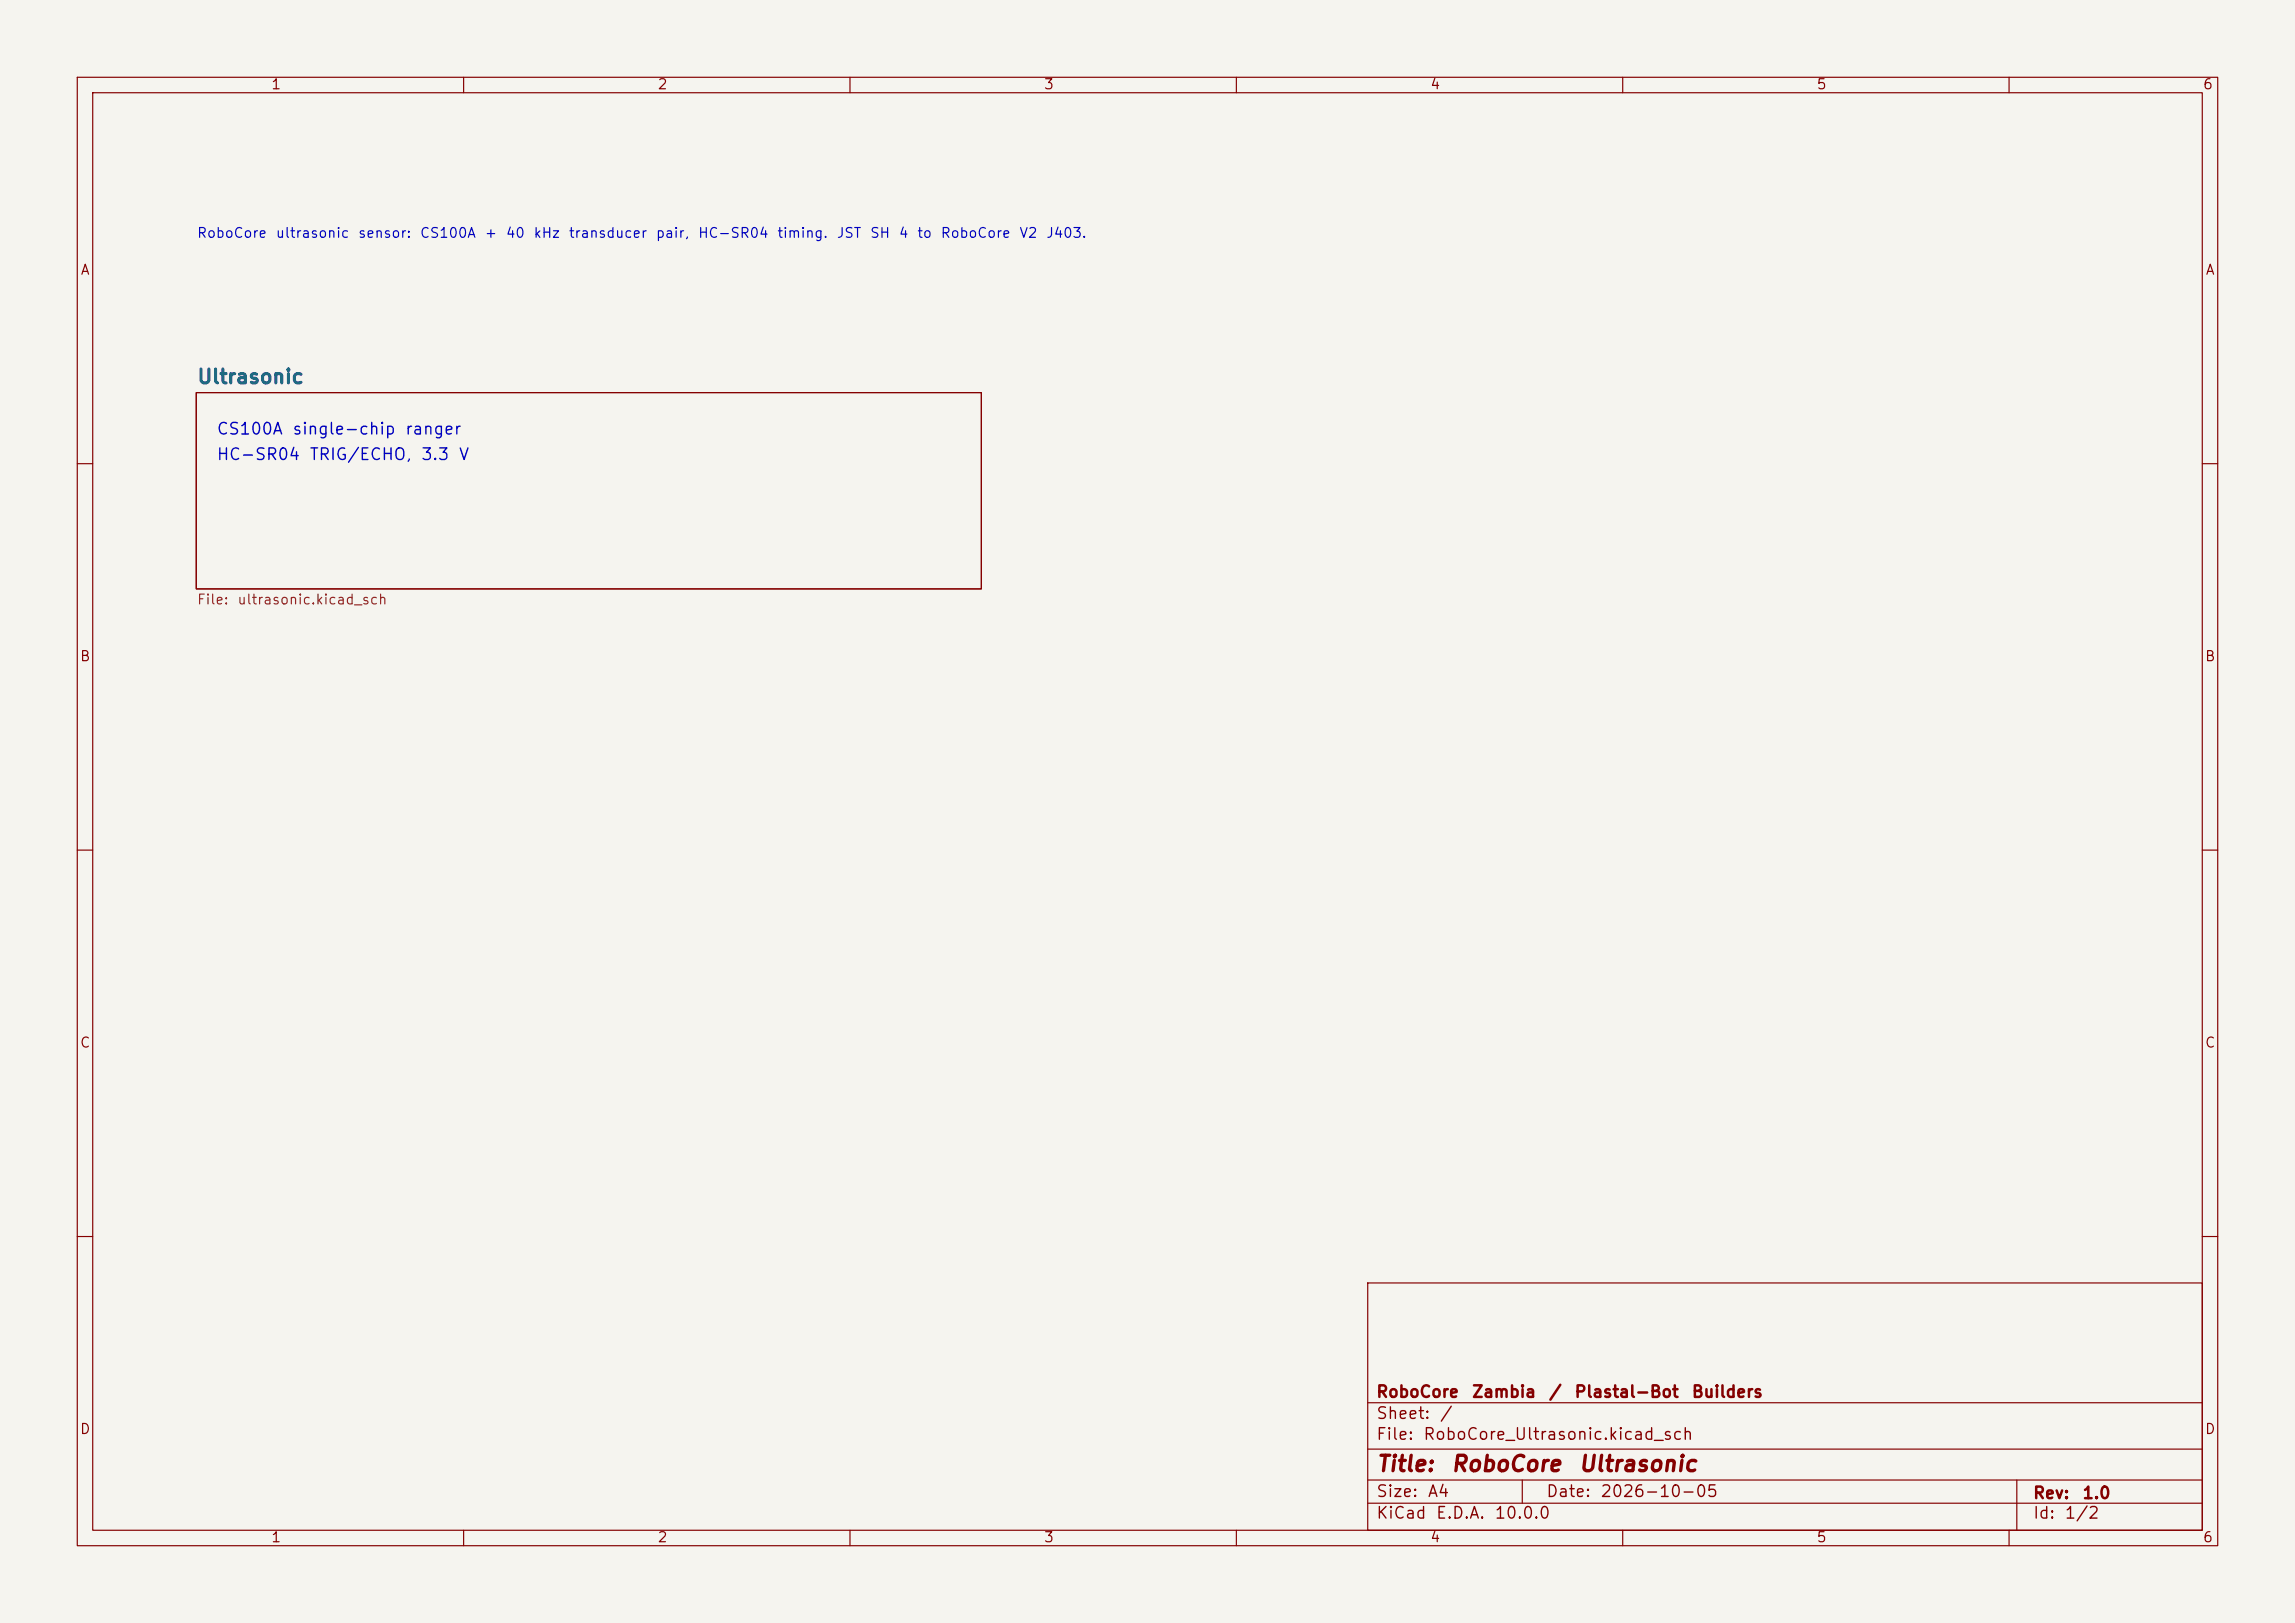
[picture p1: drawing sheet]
<svg xmlns="http://www.w3.org/2000/svg" width="297mm" height="210mm" viewBox="0 0 297 210" stroke-linecap="round" stroke-linejoin="round" font-family="sans-serif">
<defs><g id="words">
<g font-size="2" fill="#840000">
<text x="178" y="190.9">Title:</text>
<text x="187.7" y="190.9">RoboCore</text>
<text x="204.2" y="190.9">Ultrasonic</text>
</g>
<text font-size="1.8" fill="#006464" x="25.4" y="50.1">Ultrasonic</text>
<g font-size="1.5" fill="#0000c2">
<text x="27.9" y="56.6">CS100A</text>
<text x="27.9" y="59.9">HC-SR04</text>
<text x="37.7" y="56.6">single-chip</text>
<text x="40" y="59.9">TRIG/ECHO,</text>
<text x="52.3" y="56.6">ranger</text>
<text x="54.4" y="59.9">3.3</text>
<text x="59.3" y="59.9">V</text>
</g>
<g font-size="1.5" fill="#840000">
<text x="178" y="184">Sheet:</text>
<text x="178" y="181.2">RoboCore</text>
<text x="186.2" y="184">/</text>
<text x="190.4" y="181.2">Zambia</text>
<text x="200.3" y="181.2">/</text>
<text x="203.7" y="181.2">Plastal-Bot</text>
<text x="218.8" y="181.2">Builders</text>
<text x="178" y="186.7">File:</text>
<text x="184.1" y="186.7">RoboCore_Ultrasonic.kicad_sch</text>
<text x="178" y="196.9">KiCad</text>
<text x="178" y="194.1">Size:</text>
<text x="184.7" y="194.1">A4</text>
<text x="185.7" y="196.9">E.D.A.</text>
<text x="193.3" y="196.9">10.0.0</text>
<text x="200" y="194.1">Date:</text>
<text x="207" y="194.1">2026-10-05</text>
<text x="263" y="194.3">Rev:</text>
<text x="263" y="196.9">Id:</text>
<text x="267.1" y="196.9">1/2</text>
<text x="269.4" y="194.3">1.0</text>
</g>
<g font-size="1.3" fill="#840000">
<text x="35" y="11.9">1</text>
<text x="85" y="11.9">2</text>
<text x="135" y="11.9">3</text>
<text x="185" y="11.9">4</text>
<text x="235" y="11.9">5</text>
<text x="285" y="11.9">6</text>
<text x="10.3" y="35.9">A</text>
<text x="285.3" y="35.9">A</text>
<text x="10.3" y="85.9">B</text>
<text x="285.3" y="85.9">B</text>
<text x="10.3" y="135.9">C</text>
<text x="285.3" y="135.9">C</text>
<text x="10.3" y="185.9">D</text>
<text x="285.3" y="185.9">D</text>
<text x="35" y="199.9">1</text>
<text x="85" y="199.9">2</text>
<text x="135" y="199.9">3</text>
<text x="185" y="199.9">4</text>
<text x="235" y="199.9">5</text>
<text x="285" y="199.9">6</text>
</g>
<g font-size="1.3" fill="#0000c2">
<text x="25.4" y="31.1">RoboCore</text>
<text x="35.6" y="31.1">ultrasonic</text>
<text x="46.2" y="31.1">sensor:</text>
<text x="54.3" y="31.1">CS100A</text>
<text x="62.6" y="31.1">+</text>
<text x="65.4" y="31.1">40</text>
<text x="69" y="31.1">kHz</text>
<text x="73.5" y="31.1">transducer</text>
<text x="84.8" y="31.1">pair,</text>
<text x="90.2" y="31.1">HC-SR04</text>
<text x="100.5" y="31.1">timing.</text>
<text x="108.2" y="31.1">JST</text>
<text x="112.5" y="31.1">SH</text>
<text x="116.2" y="31.1">4</text>
<text x="118.6" y="31.1">to</text>
<text x="121.6" y="31.1">RoboCore</text>
<text x="131.8" y="31.1">V2</text>
<text x="135.3" y="31.1">J403.</text>
</g>
<g font-size="1.3" fill="#725600">
<text x="25.4" y="78.5">File:</text>
<text x="30.6" y="78.5">ultrasonic.kicad_sch</text>
</g>
</g></defs>
<path d="M0 0h297v210h-297z" fill="#f5f4ef" stroke="#f5f4ef" stroke-width=".13"/>
<g fill="none" stroke="#840000" stroke-width=".15">
<path d="M10 10h277v190h-277zM12 12h273v186h-273zM60 10v2M110 10v2M160 10v2M210 10v2M260 10v2M25.4 50.8h101.6v25.4h-101.6zM10 60h2M285 60h2M10 110h2M285 110h2"/>
<path d="M10 160h2M177 166h108v32h-108zM285 160h2M60 198v2M110 198v2M160 198v2M177 194.5h108M177 191.5h108M177 187.5h108M177 181.5h108M197 191.5v3M210 198v2"/>
<path d="M260 198v2M261 191.5v6.5"/>
</g>
<use href="#words"/>
</svg>
